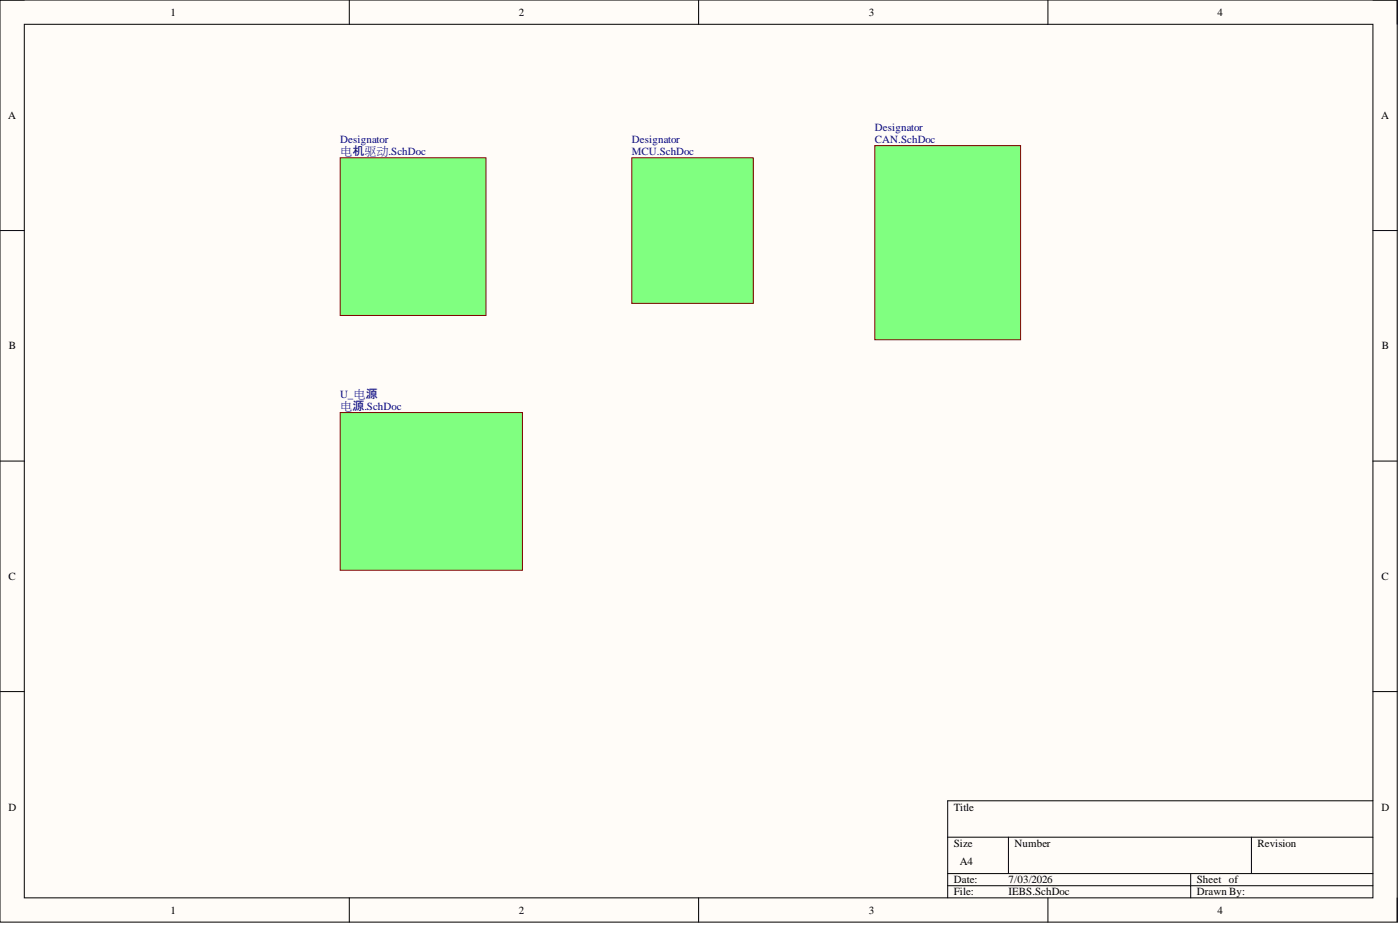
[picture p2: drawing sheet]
<svg xmlns="http://www.w3.org/2000/svg" width="292mm" height="193mm" viewBox="0 0 292 193" stroke-linecap="round" stroke-linejoin="round" font-family="sans-serif">
<defs><g id="words">
<g font-size="2.5" fill="#000080">
<text x="71" y="32.3">电机驱动.SchDoc</text>
<text x="71" y="85.5">电源.SchDoc</text>
</g>
<g font-size="2.3">
<text x="35.6" y="3.3">1</text>
<text x="108.2" y="3.3">2</text>
<text x="181.3" y="3.3">3</text>
<text x="254" y="3.3">4</text>
<text x="1.7" y="24.8">A</text>
<text x="288.1" y="24.8">A</text>
<text x="1.9" y="72.9">B</text>
<text x="288.3" y="72.9">B</text>
<text x="1.8" y="121">C</text>
<text x="288.2" y="121">C</text>
<text x="1.8" y="169.1">D</text>
<text x="199" y="169.1">Title</text>
<text x="288.2" y="169.1">D</text>
<text x="199" y="176.7">Size</text>
<text x="211.7" y="176.7">Number</text>
<text x="262.4" y="176.7">Revision</text>
<text x="199" y="184.3">Date:</text>
<text x="200.3" y="180.5">A4</text>
<text x="210.4" y="184.3">7/03/2026</text>
<text x="249.7" y="184.3">Sheet of</text>
<text x="35.6" y="190.6">1</text>
<text x="108.2" y="190.6">2</text>
<text x="181.3" y="190.6">3</text>
<text x="199" y="186.8">File:</text>
<text x="210.4" y="186.8">IEBS.SchDoc</text>
<text x="249.7" y="186.8">Drawn By:</text>
<text x="254" y="190.6">4</text>
</g>
<g font-size="2.3" fill="#000080">
<text x="71" y="29.9">Designator</text>
<text x="131.8" y="29.9">Designator</text>
<text x="182.5" y="27.3">Designator</text>
<text x="182.5" y="29.9">CAN.SchDoc</text>
<text x="131.8" y="32.4">MCU.SchDoc</text>
<text x="71" y="82.9">U_电源</text>
</g>
</g></defs>
<path d="M0 0h291.5v192.4h-291.5z" fill-rule="evenodd" fill="#fffcf8"/>
<path d="M0 0h291.5v192.4h-291.5z" fill="none" stroke="#000" stroke-width=".21"/>
<path d="M5.1 5.1h281.4v182.2h-281.4z" fill-rule="evenodd" fill="#fffcf8"/>
<g fill="none" stroke="#000" stroke-width=".21">
<path d="M0 0h5.1M5.1 5.1h281.4v182.2h-281.4zM72.9 0v5.1M145.8 0v5.1M218.6 0v5.1M286.5 0h5v5.1M0 48.1h5.1M286.5 48.1h5M0 96.2h5.1M286.5 96.2h5M0 144.3h5.1M286.5 144.3h5"/>
<path d="M197.7 174.7h88.8M210.4 174.7v7.5M261.1 174.7v7.5M286.5 167.1h-88.8v20.2M72.9 187.3v5.1M145.8 187.3v5.1M197.7 182.2h88.8M197.7 184.8h88.8M218.6 187.3v5.1M248.4 182.2v5.1M291.5 187.3v5.1"/>
</g>
<path d="M71 32.9h30.4v32.9h-30.4z" fill-rule="evenodd" fill="#80ff80"/>
<path d="M71 32.9h30.4v32.9h-30.4z" fill="none" stroke="#800000" stroke-width=".21"/>
<path d="M71 86.1h38v32.9h-38z" fill-rule="evenodd" fill="#80ff80"/>
<path d="M71 86.1h38v32.9h-38z" fill="none" stroke="#800000" stroke-width=".21"/>
<path d="M182.5 30.4h30.4v40.5h-30.4z" fill-rule="evenodd" fill="#80ff80"/>
<path d="M182.5 30.4h30.4v40.5h-30.4z" fill="none" stroke="#800000" stroke-width=".21"/>
<path d="M131.8 32.9h25.4v30.4h-25.4z" fill-rule="evenodd" fill="#80ff80"/>
<path d="M131.8 32.9h25.4v30.4h-25.4z" fill="none" stroke="#800000" stroke-width=".21"/>
<use href="#words"/>
</svg>
